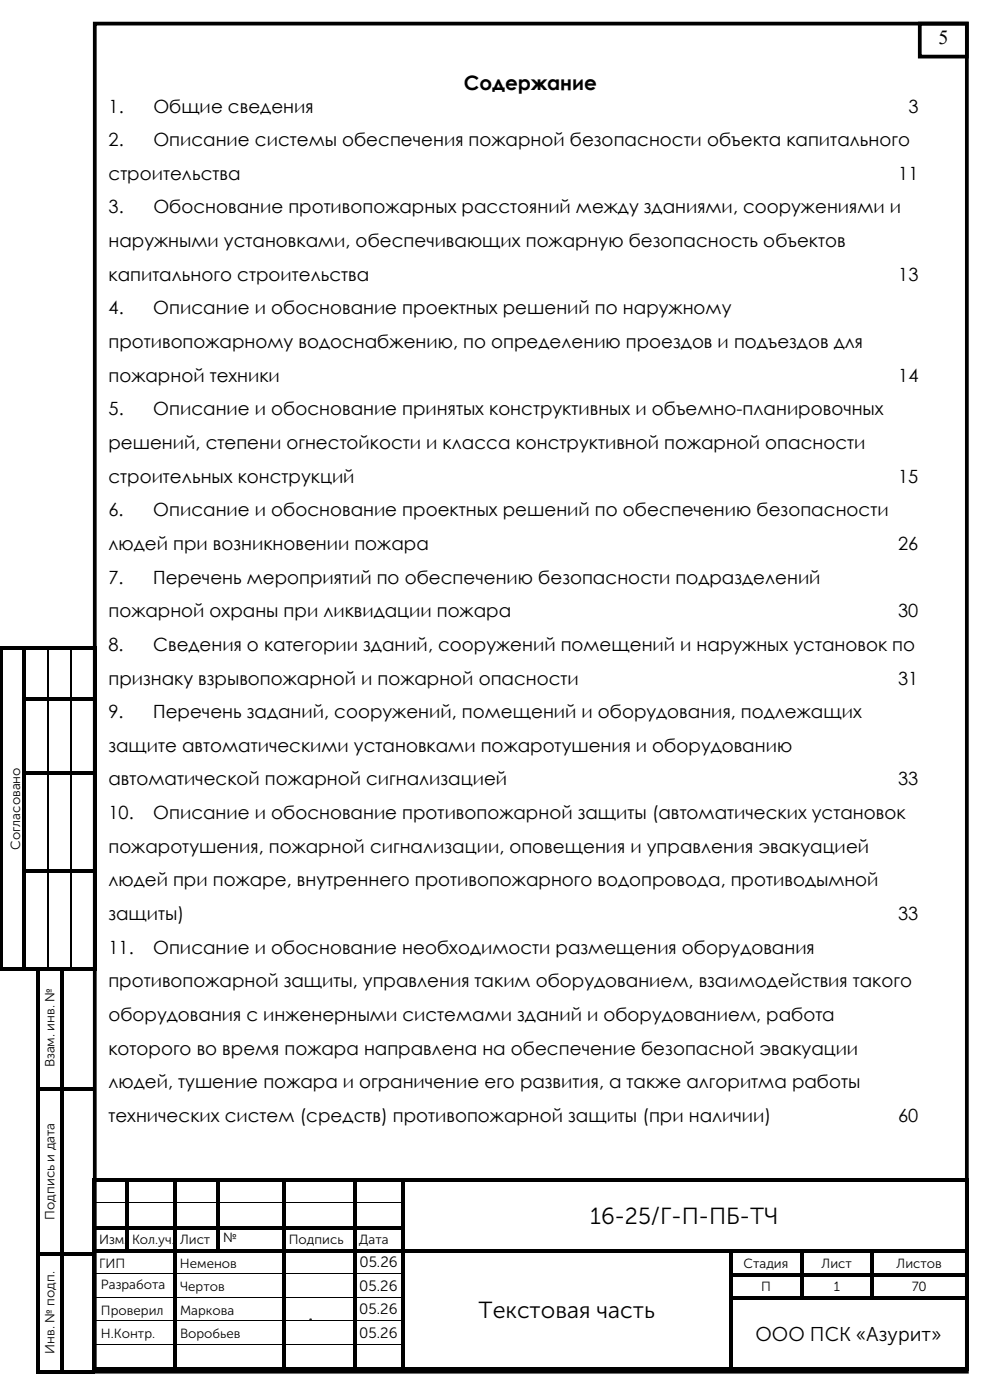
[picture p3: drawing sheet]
<svg xmlns="http://www.w3.org/2000/svg" width="210mm" height="297mm" viewBox="0 0 210 297" stroke-linecap="round" stroke-linejoin="round" font-family="sans-serif">
<defs><g id="words">
<g font-size="4.9">
<text x="125.2" y="259.6">16-25/Г-П-ПБ-ТЧ</text>
<text x="101.5" y="279.7">Текстовая часть</text>
</g>
<g font-size="4.2">
<text x="199.1" y="9.4">5</text>
<text x="98.4" y="19">Содержание</text>
<text x="160.3" y="284.4">ООО ПСК «Азурит»</text>
</g>
<g font-size="3.9">
<text x="23" y="23.9">1.</text>
<text x="32.5" y="23.9">Общие сведения</text>
<text x="192.7" y="23.9">3</text>
<text x="23" y="31">2.</text>
<text x="32.5" y="31">Описание системы обеспечения пожарной безопасности объекта капитального</text>
<text x="23" y="38.1">строительства</text>
<text x="190.6" y="38.1">11</text>
<text x="23" y="45.3">3.</text>
<text x="32.5" y="45.3">Обоснование противопожарных расстояний между зданиями, сооружениями и</text>
<text x="23" y="52.4">наружными установками, обеспечивающих пожарную безопасность объектов</text>
<text x="23" y="59.6">капитального строительства</text>
<text x="190.6" y="59.6">13</text>
<text x="23" y="66.7">4.</text>
<text x="32.5" y="66.7">Описание и обоснование проектных решений по наружному</text>
<text x="23" y="73.8">противопожарному водоснабжению, по определению проездов и подъездов для</text>
<text x="23" y="81">пожарной техники</text>
<text x="190.6" y="81">14</text>
<text x="23" y="88.1">5.</text>
<text x="32.5" y="88.1">Описание и обоснование принятых конструктивных и объемно-планировочных</text>
<text x="23" y="95.2">решений, степени огнестойкости и класса конструктивной пожарной опасности</text>
<text x="23" y="102.4">строительных конструкций</text>
<text x="190.6" y="102.4">15</text>
<text x="23" y="109.5">6.</text>
<text x="32.5" y="109.5">Описание и обоснование проектных решений по обеспечению безопасности</text>
<text x="23" y="116.7">людей при возникновении пожара</text>
<text x="190.6" y="116.7">26</text>
<text x="23" y="123.8">7.</text>
<text x="32.5" y="123.8">Перечень мероприятий по обеспечению безопасности подразделений</text>
<text x="23" y="130.9">пожарной охраны при ликвидации пожара</text>
<text x="190.5" y="130.9">30</text>
<text x="23" y="138.1">8.</text>
<text x="32.5" y="138.1">Сведения о категории зданий, сооружений помещений и наружных установок по</text>
<text x="23" y="145.2">признаку взрывопожарной и пожарной опасности</text>
<text x="190.5" y="145.2">31</text>
<text x="23" y="152.4">9.</text>
<text x="32.5" y="152.4">Перечень заданий, сооружений, помещений и оборудования, подлежащих</text>
<text x="23" y="159.5">защите автоматическими установками пожаротушения и оборудованию</text>
<text x="23" y="166.6">автоматической пожарной сигнализацией</text>
<text x="190.5" y="166.6">33</text>
<text x="23" y="173.8">10.</text>
<text x="32.5" y="173.8">Описание и обоснование противопожарной защиты (автоматических установок</text>
<text x="23" y="180.9">пожаротушения, пожарной сигнализации, оповещения и управления эвакуацией</text>
<text x="23" y="188.1">людей при пожаре, внутреннего противопожарного водопровода, противодымной</text>
<text x="23" y="195.2">защиты)</text>
<text x="190.5" y="195.2">33</text>
<text x="23" y="202.3">11.</text>
<text x="32.5" y="202.3">Описание и обоснование необходимости размещения оборудования</text>
<text x="23" y="209.5">противопожарной защиты, управления таким оборудованием, взаимодействия такого</text>
<text x="23" y="216.6">оборудования с инженерными системами зданий и оборудованием, работа</text>
<text x="23" y="223.7">которого во время пожара направлена на обеспечение безопасной эвакуации</text>
<text x="23" y="230.9">людей, тушение пожара и ограничение его развития, а также алгоритма работы</text>
<text x="23" y="238">технических систем (средств) противопожарной защиты (при наличии)</text>
<text x="190.5" y="238">60</text>
</g>
<g font-size="3.2">
<text x="76.2" y="268.8">05.26</text>
<text x="76.2" y="273.9">05.26</text>
<text x="76.2" y="278.8">05.26</text>
<text x="76.2" y="283.9">05.26</text>
</g>
<g font-size="2.8">
<text x="4.3" y="180.3" transform="rotate(-90 4.3 180.3)">Согласовано</text>
<text x="11.5" y="226.5" transform="rotate(-90 11.5 226.5)">Взам. инв. №</text>
<text x="11.5" y="258.7" transform="rotate(-90 11.5 258.7)">Подпись и дата</text>
<text x="21" y="263.9">Изм.</text>
<text x="28" y="263.9">Кол.уч.</text>
<text x="38.2" y="263.9">Лист</text>
<text x="47.3" y="263.5">№</text>
<text x="61.3" y="263.9">Подпись</text>
<text x="76.2" y="263.9">Дата</text>
<text x="21" y="268.9">ГИП</text>
<text x="38.2" y="268.9">Неменов</text>
<text x="157.8" y="268.9">Стадия</text>
<text x="174.3" y="268.9">Лист</text>
<text x="190.2" y="268.9">Листов</text>
<text x="21.4" y="273.5">Разработа</text>
<text x="38.2" y="273.9">Чертов</text>
<text x="161.5" y="273.9">П</text>
<text x="176.9" y="273.9">1</text>
<text x="193.4" y="273.9">70</text>
<text x="21.4" y="278.9">Проверил</text>
<text x="38.2" y="278.9">Маркова</text>
<text x="11.5" y="287.2" transform="rotate(-90 11.5 287.2)">Инв. № подп.</text>
<text x="21.4" y="284">Н.Контр.</text>
<text x="38.2" y="284">Воробьев</text>
</g>
</g></defs>
<path d="M20.1 5h185v286h-185zM195.1 5h10v7h-10z" fill="none" stroke="#000" stroke-width=".79"/>
<g fill="#000">
<path d="M0 137h.5v.8h-.5zM.5 137h4.2v.8h-4.2zM4.7 137.8h.8zM4.7 137h.8v.8h-.8zM5.5 137h4.5v.8h-4.5zM10 137.8h.2zM10 137h.8v.8h-.8zM10.8 137h4.2v.8h-4.2zM15 137.8h.2zM15 137h.7v.8h-.7zM15.7 137h4v.8h-4zM19.7 137h.8v.8h-.8z"/>
<path d="M0 137.8h.5v10h-.5zM0 147.8h.5v.8h-.5zM10 148.6h.2zM15 148.6h.2zM19.7 137.8h.8v10h-.8zM19.7 147.8h.8v.8h-.8zM0 148.6h.5v15h-.5zM0 163.6h.5v.8h-.5zM10 164.4h.2zM15 164.4h.2zM19.7 148.6h.8v15h-.8zM19.7 163.6h.8v.8h-.8z"/>
<path d="M0 164.4h.5v20h-.5zM0 184.4h.5v.8h-.5zM10 185.2h.2zM15 185.2h.2zM19.7 164.4h.8v20h-.8zM19.7 184.4h.8v.8h-.8zM0 185.2h.5v20h-.5zM0 205.2h.5v.8h-.5zM.5 205.2h4.2v.8h-4.2zM4.7 205.2h.8v.8h-.8zM5.5 205.2h4.5v.8h-4.5zM10 205.2h.8v.8h-.8z"/>
<path d="M10.8 205.2h4.2v.8h-4.2zM15 205.2h.7v.8h-.7zM15.7 205.2h4v.8h-4zM19.7 185.2h.8v20h-.8zM19.7 205.2h.8v.8h-.8zM7.7 205.5h.8v25h-.8zM7.7 230.5h.8v.9h-.8zM12.7 205.5h.8v25h-.8zM19.6 250h.8v.8h-.8zM19.6 250.8h.8v4.2h-.8zM19.6 255h.8v.3h-.8zM20.4 250h6.2v.8h-6.2z"/>
<path d="M26.6 250.8h.8zM26.6 250h.8v.8h-.8zM26.6 255h.8v.3h-.8zM27.4 250h9.4v.8h-9.4zM36.8 250.8h.8zM36.8 250h.8v.8h-.8zM36.8 255h.8v.3h-.8zM37.6 250h8.4v.8h-8.4zM46 250.8h.7zM46 250h.7v.8h-.7zM46 255h.7v.3h-.7zM46.7 250h13.2v.8h-13.2z"/>
<path d="M59.9 250.8h.8zM59.9 250h.8v.8h-.8zM59.9 255h.8v.3h-.8zM60.7 250h14.1v.8h-14.1zM74.8 250.8h.8zM74.8 250h.8v.8h-.8zM74.8 255h.8v.3h-.8zM75.6 250h9.4v.8h-9.4zM85 250.8h.8zM85 250h.8v.8h-.8zM85 255h.8v.3h-.8zM85.8 250h118.8v.8h-118.8z"/>
<path d="M204.6 250h.8v.8h-.8zM204.6 250.8h.8v4.2h-.8zM204.6 255h.8v.3h-.8zM7.7 231.4h.8v34.2h-.8zM7.7 265.6h.8v.8h-.8zM19.6 255.3h.8v4.8h-.8zM19.6 260.1h.8v.8h-.8zM19.6 260.9h.8v4.1h-.8zM19.6 265h.8v.9h-.8zM19.6 265.9h.8v4.2h-.8zM19.6 270.1h.8v.8h-.8zM19.6 270.9h.8v4.2h-.8z"/>
<path d="M19.6 275.1h.8v.8h-.8zM154.7 265.8l.7 .1zM169.7 265.8l.8 .1zM184.7 265.8l.7 .1zM204.6 255.3h.8v4.8h-.8zM204.6 260.1h.8v.8h-.8zM204.6 260.9h.8v4.1h-.8zM204.6 265h.8v.9h-.8zM204.6 265.9h.8v4.2h-.8zM204.6 270.1h.8v.8h-.8zM204.6 270.9h.8v4.2h-.8zM204.6 275.1h.8v.8h-.8z"/>
<path d="M7.7 266.4h.8v24.2h-.8zM7.7 290.6h.8v.8h-.8zM8.5 290.6h4.2v.8h-4.2zM12.7 290.6h.8v.8h-.8zM13.5 290.6h6.6v.8h-6.6zM19.6 275.9h.8v4.2h-.8zM19.6 280.1h.8v.8h-.8zM19.6 280.9h.8v4.2h-.8zM19.6 285.1h.8v.8h-.8zM19.6 285.9h.8v4.2h-.8zM19.6 290.1h.8v.8h-.8zM20.4 290.1h16.4v.8h-16.4z"/>
<path d="M36.8 290.1h.8v.8h-.8zM37.6 290.1h22.3v.8h-22.3zM59.9 290.1h.8v.8h-.8zM60.7 290.1h14.1v.8h-14.1zM74.8 290.1h.8v.8h-.8zM75.6 290.1h9.4v.8h-9.4zM85 290.1h.8v.8h-.8zM85.8 290.1h68.9v.8h-68.9zM154.7 290.1h.7v.8h-.7zM155.4 290.1h49.2v.8h-49.2zM204.6 275.9h.8v4.2h-.8zM204.6 280.1h.8v.8h-.8z"/>
<path d="M204.6 280.9h.8v4.2h-.8zM204.6 285.1h.8v.8h-.8zM204.6 285.9h.8v4.2h-.8zM204.6 290.1h.8v.8h-.8z"/>
</g>
<g fill="#000">
<path d="M4.7 137.8h.8v10h-.8z" fill-rule="evenodd"/>
<path d="M4.7 147.8h.8v.8h-.8z" fill-rule="evenodd"/>
<path d="M5.5 147.8h4.5v.8h-4.5z" fill-rule="evenodd"/>
<path d="M10 147.8h.8v.8h-.8z" fill-rule="evenodd"/>
<path d="M10.8 147.8h4.2v.8h-4.2z" fill-rule="evenodd"/>
<path d="M15 147.8h.7v.8h-.7z" fill-rule="evenodd"/>
<path d="M15.7 147.8h4v.8h-4z" fill-rule="evenodd"/>
<path d="M4.7 148.6h.8v15h-.8z" fill-rule="evenodd"/>
<path d="M4.7 163.6h.8v.8h-.8z" fill-rule="evenodd"/>
<path d="M5.5 163.6h4.5v.8h-4.5z" fill-rule="evenodd"/>
<path d="M10 163.6h.8v.8h-.8z" fill-rule="evenodd"/>
<path d="M10.8 163.6h4.2v.8h-4.2z" fill-rule="evenodd"/>
<path d="M15 163.6h.7v.8h-.7z" fill-rule="evenodd"/>
<path d="M15.7 163.6h4v.8h-4z" fill-rule="evenodd"/>
<path d="M4.7 164.4h.8v20h-.8z" fill-rule="evenodd"/>
<path d="M4.7 184.4h.8v.8h-.8z" fill-rule="evenodd"/>
<path d="M5.5 184.4h4.5v.8h-4.5z" fill-rule="evenodd"/>
<path d="M10 184.4h.8v.8h-.8z" fill-rule="evenodd"/>
<path d="M10.8 184.4h4.2v.8h-4.2z" fill-rule="evenodd"/>
<path d="M15 184.4h.7v.8h-.7z" fill-rule="evenodd"/>
<path d="M15.7 184.4h4v.8h-4z" fill-rule="evenodd"/>
<path d="M4.7 185.2h.8v20h-.8z" fill-rule="evenodd"/>
<path d="M8.5 230.5h4.2v.8h-4.2z" fill-rule="evenodd"/>
<path d="M12.7 230.5h.8v.9h-.8z" fill-rule="evenodd"/>
<path d="M13.5 230.5h6.6v.8h-6.6z" fill-rule="evenodd"/>
<path d="M26.6 250.8h.8v4.2h-.8z" fill-rule="evenodd"/>
<path d="M36.8 250.8h.8v4.2h-.8z" fill-rule="evenodd"/>
<path d="M46 250.8h.7v4.2h-.7z" fill-rule="evenodd"/>
<path d="M59.9 250.8h.8v4.2h-.8z" fill-rule="evenodd"/>
<path d="M74.8 250.8h.8v4.2h-.8z" fill-rule="evenodd"/>
<path d="M85 250.8h.8v4.2h-.8z" fill-rule="evenodd"/>
<path d="M8.5 265.6h4.2v.7h-4.2z" fill-rule="evenodd"/>
<path d="M12.7 231.4h.8v34.2h-.8z" fill-rule="evenodd"/>
<path d="M12.7 265.6h.8v.8h-.8z" fill-rule="evenodd"/>
<path d="M13.5 265.6h6.6v.7h-6.6z" fill-rule="evenodd"/>
<path d="M20.4 260.1h6.2v.7h-6.2z" fill-rule="evenodd"/>
<path d="M20.4 265h6.2v.8h-6.2z" fill-rule="evenodd"/>
<path d="M26.6 255.3h.8v4.8h-.8z" fill-rule="evenodd"/>
<path d="M26.6 260.1h.8v.8h-.8z" fill-rule="evenodd"/>
<path d="M26.6 260.9h.8v4.1h-.8z" fill-rule="evenodd"/>
<path d="M26.6 265h.8v.8h-.8z" fill-rule="evenodd"/>
<path d="M27.4 260.1h9.4v.7h-9.4z" fill-rule="evenodd"/>
<path d="M27.4 265h9.4v.8h-9.4z" fill-rule="evenodd"/>
<path d="M36.8 255.3h.8v4.8h-.8z" fill-rule="evenodd"/>
<path d="M36.8 260.1h.8v.8h-.8z" fill-rule="evenodd"/>
<path d="M36.8 260.9h.8v4.1h-.8z" fill-rule="evenodd"/>
<path d="M36.8 265h.8v.9h-.8z" fill-rule="evenodd"/>
<path d="M36.8 265.9h.8v4.2h-.8z" fill-rule="evenodd"/>
<path d="M36.8 270.1h.8v.8h-.8z" fill-rule="evenodd"/>
<path d="M36.8 270.9h.8v4.2h-.8z" fill-rule="evenodd"/>
<path d="M36.8 275.1h.8v.8h-.8z" fill-rule="evenodd"/>
<path d="M37.6 260.1h8.4v.7h-8.4z" fill-rule="evenodd"/>
<path d="M37.6 265h8.4v.8h-8.4z" fill-rule="evenodd"/>
<path d="M46 255.3h.7v4.8h-.7z" fill-rule="evenodd"/>
<path d="M46 260.1h.7v.8h-.7z" fill-rule="evenodd"/>
<path d="M46 260.9h.7v4.1h-.7z" fill-rule="evenodd"/>
<path d="M46 265h.7v.8h-.7z" fill-rule="evenodd"/>
<path d="M46.7 260.1h13.2v.7h-13.2z" fill-rule="evenodd"/>
<path d="M46.7 265h13.2v.8h-13.2z" fill-rule="evenodd"/>
<path d="M59.9 255.3h.8v4.8h-.8z" fill-rule="evenodd"/>
<path d="M59.9 260.1h.8v.8h-.8z" fill-rule="evenodd"/>
<path d="M59.9 260.9h.8v4.1h-.8z" fill-rule="evenodd"/>
<path d="M59.9 265h.8v.9h-.8z" fill-rule="evenodd"/>
<path d="M59.9 265.9h.8v4.2h-.8z" fill-rule="evenodd"/>
<path d="M59.9 270.1h.8v.8h-.8z" fill-rule="evenodd"/>
<path d="M59.9 270.9h.8v4.2h-.8z" fill-rule="evenodd"/>
<path d="M59.9 275.1h.8v.8h-.8z" fill-rule="evenodd"/>
<path d="M60.7 260.1h14.1v.7h-14.1z" fill-rule="evenodd"/>
<path d="M60.7 265h14.1v.8h-14.1z" fill-rule="evenodd"/>
<path d="M74.8 255.3h.8v4.8h-.8z" fill-rule="evenodd"/>
<path d="M74.8 260.1h.8v.8h-.8z" fill-rule="evenodd"/>
<path d="M74.8 260.9h.8v4.1h-.8z" fill-rule="evenodd"/>
<path d="M74.8 265h.8v.9h-.8z" fill-rule="evenodd"/>
<path d="M74.8 265.9h.8v4.2h-.8z" fill-rule="evenodd"/>
<path d="M74.8 270.1h.8v.8h-.8z" fill-rule="evenodd"/>
<path d="M74.8 270.9h.8v4.2h-.8z" fill-rule="evenodd"/>
<path d="M74.8 275.1h.8v.8h-.8z" fill-rule="evenodd"/>
<path d="M75.6 260.1h9.4v.7h-9.4z" fill-rule="evenodd"/>
<path d="M75.6 265h9.4v.8h-9.4z" fill-rule="evenodd"/>
<path d="M85 255.3h.8v4.8h-.8z" fill-rule="evenodd"/>
<path d="M85 260.1h.8v.8h-.8z" fill-rule="evenodd"/>
<path d="M85 260.9h.8v4.1h-.8z" fill-rule="evenodd"/>
<path d="M85 265h.8v.9h-.8z" fill-rule="evenodd"/>
<path d="M85 265.9h.8v4.2h-.8z" fill-rule="evenodd"/>
<path d="M85 270.1h.8v.8h-.8z" fill-rule="evenodd"/>
<path d="M85 270.9h.8v4.2h-.8z" fill-rule="evenodd"/>
<path d="M85 275.1h.8v.8h-.8z" fill-rule="evenodd"/>
<path d="M85.8 265h68.9v.8h-68.9z" fill-rule="evenodd"/>
<path d="M154.7 265h.7v.8h-.7z" fill-rule="evenodd"/>
<path d="M154.7 265.9h.7v4.2h-.7z" fill-rule="evenodd"/>
<path d="M154.7 270.1h.7v.8h-.7z" fill-rule="evenodd"/>
<path d="M154.7 270.9h.7v4.2h-.7z" fill-rule="evenodd"/>
<path d="M154.7 275.1h.7v.8h-.7z" fill-rule="evenodd"/>
<path d="M155.4 265h14.3v.8h-14.3z" fill-rule="evenodd"/>
<path d="M155.4 270.1h14.3v.7h-14.3z" fill-rule="evenodd"/>
<path d="M155.4 275.1h14.3v.8h-14.3z" fill-rule="evenodd"/>
<path d="M169.7 265h.8v.8h-.8z" fill-rule="evenodd"/>
<path d="M169.7 265.9h.8v4.2h-.8z" fill-rule="evenodd"/>
<path d="M169.7 270.1h.8v.8h-.8z" fill-rule="evenodd"/>
<path d="M169.7 270.9h.8v4.2h-.8z" fill-rule="evenodd"/>
<path d="M169.7 275.1h.8v.8h-.8z" fill-rule="evenodd"/>
<path d="M170.5 265h14.2v.8h-14.2z" fill-rule="evenodd"/>
<path d="M170.5 270.1h14.2v.7h-14.2z" fill-rule="evenodd"/>
<path d="M170.5 275.1h14.2v.8h-14.2z" fill-rule="evenodd"/>
<path d="M184.7 265h.7v.8h-.7z" fill-rule="evenodd"/>
<path d="M184.7 265.9h.7v4.2h-.7z" fill-rule="evenodd"/>
<path d="M184.7 270.1h.7v.8h-.7z" fill-rule="evenodd"/>
<path d="M184.7 270.9h.7v4.2h-.7z" fill-rule="evenodd"/>
<path d="M184.7 275.1h.7v.8h-.7z" fill-rule="evenodd"/>
<path d="M185.4 265h19.2v.8h-19.2z" fill-rule="evenodd"/>
<path d="M185.4 270.1h19.2v.7h-19.2z" fill-rule="evenodd"/>
<path d="M185.4 275.1h19.2v.8h-19.2z" fill-rule="evenodd"/>
<path d="M12.7 266.4h.8v24.2h-.8z" fill-rule="evenodd"/>
<path d="M36.8 275.9h.8v4.2h-.8z" fill-rule="evenodd"/>
<path d="M36.8 280.1h.8v.8h-.8z" fill-rule="evenodd"/>
<path d="M36.8 280.9h.8v4.2h-.8z" fill-rule="evenodd"/>
<path d="M36.8 285.1h.8v.8h-.8z" fill-rule="evenodd"/>
<path d="M36.8 285.9h.8v4.2h-.8z" fill-rule="evenodd"/>
<path d="M59.9 275.9h.8v4.2h-.8z" fill-rule="evenodd"/>
<path d="M59.9 280.1h.8v.8h-.8z" fill-rule="evenodd"/>
<path d="M59.9 280.9h.8v4.2h-.8z" fill-rule="evenodd"/>
<path d="M59.9 285.1h.8v.8h-.8z" fill-rule="evenodd"/>
<path d="M59.9 285.9h.8v4.2h-.8z" fill-rule="evenodd"/>
<path d="M74.8 275.9h.8v4.2h-.8z" fill-rule="evenodd"/>
<path d="M74.8 280.1h.8v.8h-.8z" fill-rule="evenodd"/>
<path d="M74.8 280.9h.8v4.2h-.8z" fill-rule="evenodd"/>
<path d="M74.8 285.1h.8v.8h-.8z" fill-rule="evenodd"/>
<path d="M74.8 285.9h.8v4.2h-.8z" fill-rule="evenodd"/>
<path d="M85 275.9h.8v4.2h-.8z" fill-rule="evenodd"/>
<path d="M85 280.1h.8v.8h-.8z" fill-rule="evenodd"/>
<path d="M85 280.9h.8v4.2h-.8z" fill-rule="evenodd"/>
<path d="M85 285.1h.8v.8h-.8z" fill-rule="evenodd"/>
<path d="M85 285.9h.8v4.2h-.8z" fill-rule="evenodd"/>
<path d="M154.7 275.9h.7v4.2h-.7z" fill-rule="evenodd"/>
<path d="M154.7 280.1h.7v.8h-.7z" fill-rule="evenodd"/>
<path d="M154.7 280.9h.7v4.2h-.7z" fill-rule="evenodd"/>
<path d="M154.7 285.1h.7v.8h-.7z" fill-rule="evenodd"/>
<path d="M154.7 285.9h.7v4.2h-.7z" fill-rule="evenodd"/>
</g>
<g fill="none" stroke="#000" stroke-width=".21">
<path d="M20.4 255.1h6.2M27.4 255.1h9.4M37.6 255.1h8.4M46.7 255.1h13.2M60.7 255.1h14.1M75.6 255.1h9.4M20.4 270.1h16.4M20.4 275.2h16.4M37.6 270.1h22.3M37.6 275.2h22.3M60.7 270.1h14.1M60.7 275.2h14.1"/>
<path d="M75.6 270.1h9.4M75.6 275.2h9.4M20.4 280.2h16.4M20.4 285.2h16.4M37.6 280.2h22.3M37.6 285.2h22.3M60.7 280.2h14.1M60.7 285.2h14.1M75.6 280.2h9.4M75.6 285.2h9.4"/>
</g>
<path d="M65.8 279.9h.1" fill="none" stroke="#00f" stroke-width=".21"/>
<path d="M10.1 137.8v10M15.1 137.8v10M10.1 148.6v15M15.1 148.6v15M10.1 164.4v20M15.1 164.4v20M10.1 185.2v20M15.1 185.2v20" fill="none" stroke="#000" stroke-width=".25"/>
<use href="#words"/>
</svg>
